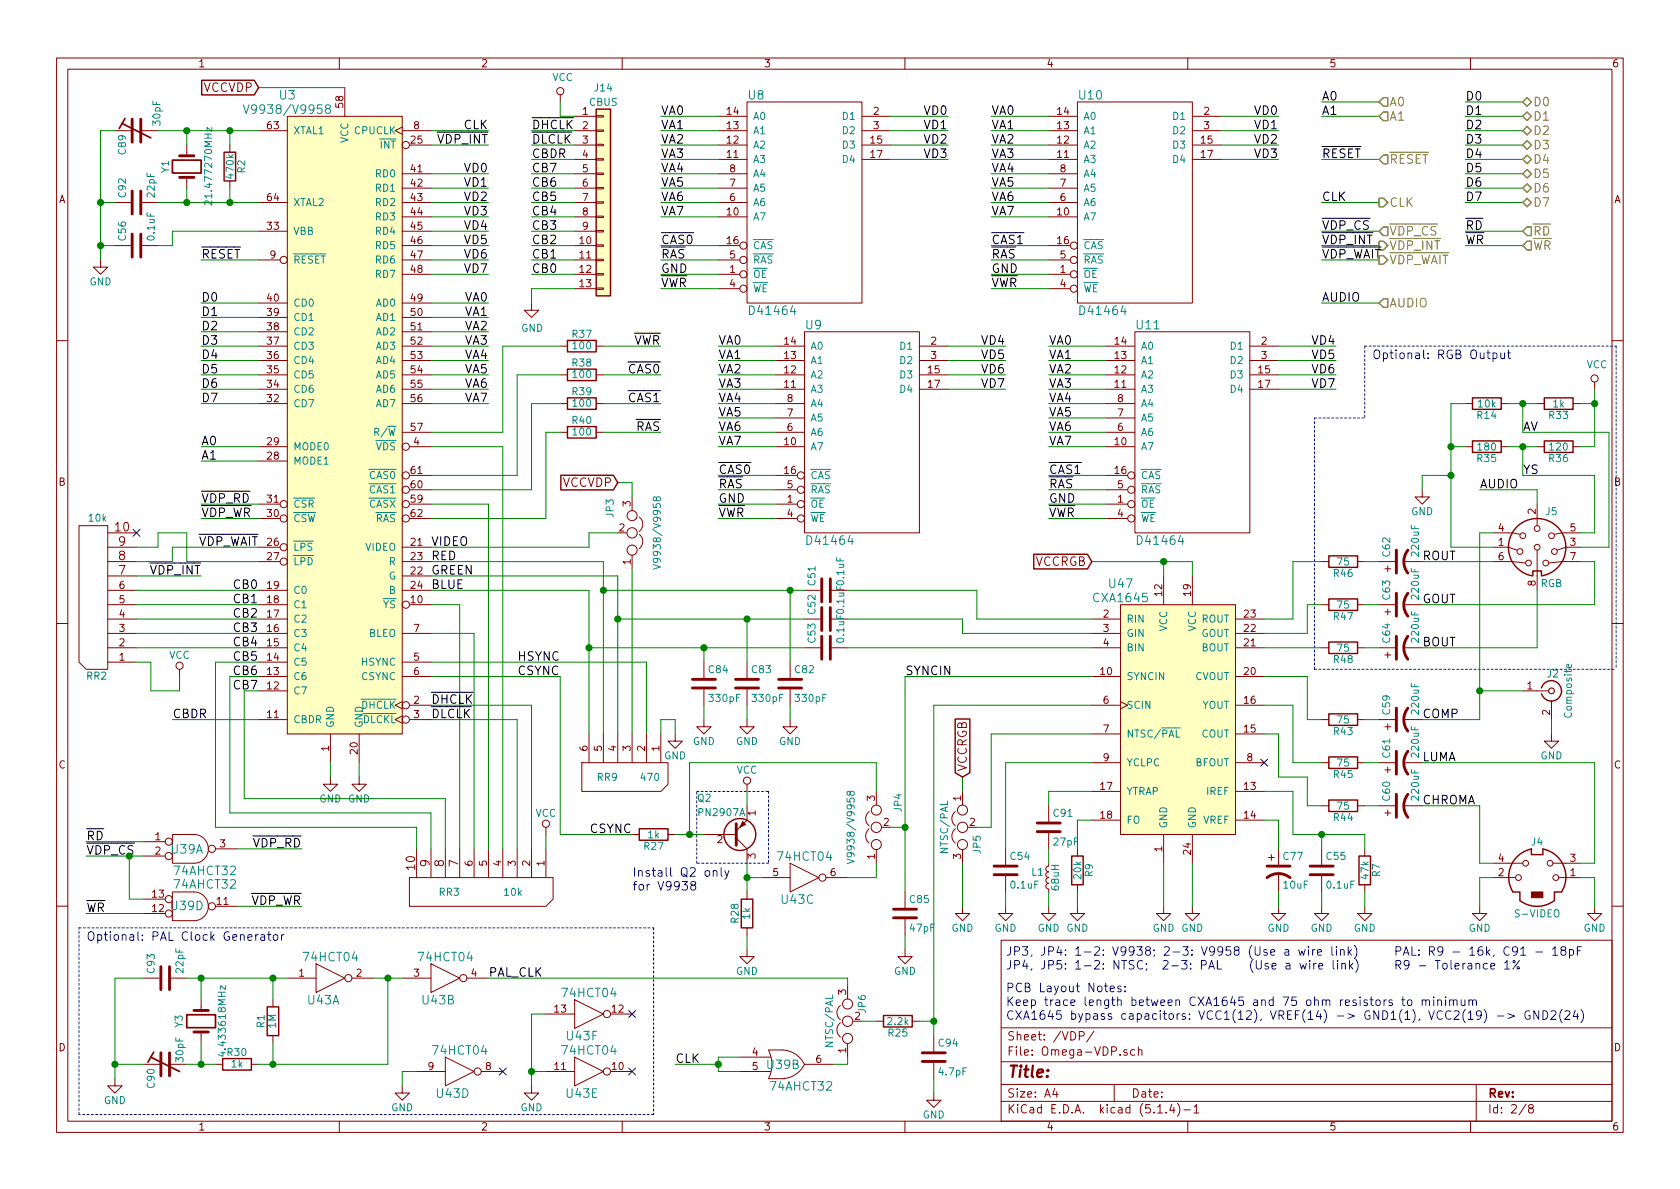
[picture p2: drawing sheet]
<svg xmlns="http://www.w3.org/2000/svg" width="297mm" height="210mm" viewBox="0 0 297 210" stroke-linecap="round" stroke-linejoin="round" font-family="sans-serif">
<defs><g id="words">
<text font-size="2.8" fill="#840000" x="178" y="190.5">Title:</text>
<g font-size="2.1" fill="#840000">
<text x="36" y="16.3">VCCVDP</text>
<text x="99.5" y="86.1">VCCVDP</text>
<text x="20.4" y="94">10</text>
<text x="21" y="101.6">7</text>
<text x="21" y="99.1">8</text>
<text x="21" y="96.5">9</text>
<text x="182.9" y="100.1">VCCRGB</text>
<text x="170.9" y="136.5" transform="rotate(-90 170.9 136.5)">VCCRGB</text>
<text x="73.4" y="153.8" transform="rotate(-90 73.4 153.8)">10</text>
<text x="75.9" y="153.2" transform="rotate(-90 75.9 153.2)">9</text>
<text x="78.5" y="153.2" transform="rotate(-90 78.5 153.2)">8</text>
<text x="81" y="153.2" transform="rotate(-90 81 153.2)">7</text>
<text x="178" y="184">Sheet: /VDP/</text>
<text x="178" y="186.7">File: Omega-VDP.sch</text>
<text x="178" y="196.9">KiCad E.D.A. kicad (5.1.4)-1</text>
<text x="178" y="194.1">Size: A4</text>
<text x="200" y="194.1">Date:</text>
<text x="263" y="194.1">Rev:</text>
<text x="263" y="196.9">Id: 2/8</text>
</g>
<g font-size="2.1" fill="#008484">
<text x="49.5" y="17.6">U3</text>
<text x="132.3" y="17.6">U8</text>
<text x="190.9" y="17.6">U10</text>
<text x="44.4" y="20.1">V9938/V9958</text>
<text x="132.8" y="55.7">D41464</text>
<text x="142.5" y="58.2">U9</text>
<text x="191.3" y="55.7">D41464</text>
<text x="201" y="58.2">U11</text>
<text x="143" y="96.3">D41464</text>
<text x="201.4" y="96.3">D41464</text>
<text x="193.5" y="106.5">CXA1645</text>
<text x="196.2" y="104">U47</text>
<text x="30.3" y="150.9">U39A</text>
<text x="30.9" y="154.8">74AHCT32</text>
<text x="137.7" y="152.2">74HCT04</text>
<text x="30.3" y="161">U39D</text>
<text x="30.9" y="157.1">74AHCT32</text>
<text x="138.3" y="159.8">U43C</text>
<text x="53.9" y="170">74HCT04</text>
<text x="74.2" y="170">74HCT04</text>
<text x="54.4" y="177.6">U43A</text>
<text x="74.8" y="177.6">U43B</text>
<text x="99.6" y="176.3">74HCT04</text>
<text x="100.3" y="184">U43F</text>
<text x="76.7" y="186.5">74HCT04</text>
<text x="99.6" y="186.5">74HCT04</text>
<text x="135.7" y="189">U39B</text>
<text x="77.3" y="194.1">U43D</text>
<text x="100.2" y="194.1">U43E</text>
<text x="136.3" y="192.9">74AHCT32</text>
</g>
<g font-size="2.1">
<text x="233.7" y="17.8">A0</text>
<text x="259.1" y="17.8">D0</text>
<text x="82" y="22.9">CLK</text>
<text x="94" y="22.9">DHCLK</text>
<text x="116.8" y="22.9">VA1</text>
<text x="116.8" y="20.3">VA0</text>
<text x="163.5" y="22.9">VD1</text>
<text x="163.5" y="20.3">VD0</text>
<text x="175.3" y="22.9">VA1</text>
<text x="175.3" y="20.3">VA0</text>
<text x="221.9" y="20.3">VD0</text>
<text x="221.9" y="22.9">VD1</text>
<text x="233.7" y="20.3">A1</text>
<text x="259.1" y="22.9">D2</text>
<text x="259.1" y="20.3">D1</text>
<text x="77.4" y="25.4">VDP_INT</text>
<text x="94" y="25.4">DLCLK</text>
<text x="94" y="27.9">CBDR</text>
<text x="116.8" y="27.9">VA3</text>
<text x="116.8" y="25.4">VA2</text>
<text x="163.5" y="27.9">VD3</text>
<text x="163.5" y="25.4">VD2</text>
<text x="175.3" y="25.4">VA2</text>
<text x="175.3" y="27.9">VA3</text>
<text x="221.9" y="25.4">VD2</text>
<text x="221.9" y="27.9">VD3</text>
<text x="233.7" y="27.9">RESET</text>
<text x="259.1" y="25.4">D3</text>
<text x="259.1" y="27.9">D4</text>
<text x="82.2" y="35.6">VD2</text>
<text x="82.2" y="33">VD1</text>
<text x="82.2" y="30.5">VD0</text>
<text x="94" y="35.6">CB5</text>
<text x="94" y="33">CB6</text>
<text x="94" y="30.5">CB7</text>
<text x="116.8" y="35.6">VA6</text>
<text x="116.8" y="33">VA5</text>
<text x="116.8" y="30.5">VA4</text>
<text x="175.3" y="35.6">VA6</text>
<text x="175.3" y="33">VA5</text>
<text x="175.3" y="30.5">VA4</text>
<text x="233.7" y="35.6">CLK</text>
<text x="259.1" y="30.5">D5</text>
<text x="259.1" y="33">D6</text>
<text x="259.1" y="35.6">D7</text>
<text x="82.2" y="40.6">VD4</text>
<text x="82.2" y="38.1">VD3</text>
<text x="94" y="40.6">CB3</text>
<text x="94" y="38.1">CB4</text>
<text x="116.8" y="38.1">VA7</text>
<text x="175.3" y="38.1">VA7</text>
<text x="233.7" y="40.6">VDP_CS</text>
<text x="259.1" y="40.6">RD</text>
<text x="35.6" y="45.7">RESET</text>
<text x="82.2" y="45.7">VD6</text>
<text x="82.2" y="43.2">VD5</text>
<text x="94" y="45.7">CB1</text>
<text x="94" y="43.2">CB2</text>
<text x="116.8" y="45.7">RAS</text>
<text x="116.8" y="43.2">CAS0</text>
<text x="175.3" y="45.7">RAS</text>
<text x="175.3" y="43.2">CAS1</text>
<text x="233.7" y="45.7">VDP_WAIT</text>
<text x="233.7" y="43.2">VDP_INT</text>
<text x="259.1" y="43.2">WR</text>
<text x="35.6" y="53.3">D0</text>
<text x="82.2" y="53.3">VA0</text>
<text x="82.2" y="48.3">VD7</text>
<text x="94" y="48.3">CB0</text>
<text x="116.8" y="50.8">VWR</text>
<text x="116.8" y="48.3">GND</text>
<text x="175.3" y="50.8">VWR</text>
<text x="175.3" y="48.3">GND</text>
<text x="233.7" y="53.3">AUDIO</text>
<text x="35.6" y="58.4">D2</text>
<text x="35.6" y="55.9">D1</text>
<text x="82.2" y="55.9">VA1</text>
<text x="82.2" y="58.4">VA2</text>
<text x="35.6" y="63.5">D4</text>
<text x="35.6" y="61">D3</text>
<text x="82.2" y="63.5">VA4</text>
<text x="82.2" y="61">VA3</text>
<text x="111.9" y="61">VWR</text>
<text x="127" y="63.5">VA1</text>
<text x="127" y="61">VA0</text>
<text x="173.7" y="63.5">VD5</text>
<text x="173.7" y="61">VD4</text>
<text x="185.4" y="63.5">VA1</text>
<text x="185.4" y="61">VA0</text>
<text x="232.1" y="61">VD4</text>
<text x="232.1" y="63.5">VD5</text>
<text x="35.6" y="71.1">D7</text>
<text x="35.6" y="68.6">D6</text>
<text x="35.6" y="66">D5</text>
<text x="82.2" y="71.1">VA7</text>
<text x="82.2" y="68.6">VA6</text>
<text x="82.2" y="66">VA5</text>
<text x="111.2" y="71.1">CAS1</text>
<text x="111.2" y="66">CAS0</text>
<text x="127" y="71.1">VA4</text>
<text x="127" y="68.6">VA3</text>
<text x="127" y="66">VA2</text>
<text x="173.7" y="68.6">VD7</text>
<text x="173.7" y="66">VD6</text>
<text x="185.4" y="66">VA2</text>
<text x="185.4" y="71.1">VA4</text>
<text x="185.4" y="68.6">VA3</text>
<text x="232.1" y="66">VD6</text>
<text x="232.1" y="68.6">VD7</text>
<text x="112.4" y="76.2">RAS</text>
<text x="127" y="76.2">VA6</text>
<text x="127" y="73.7">VA5</text>
<text x="185.4" y="76.2">VA6</text>
<text x="185.4" y="73.7">VA5</text>
<text x="269.2" y="76.2">AV</text>
<text x="35.6" y="81.3">A1</text>
<text x="35.6" y="78.7">A0</text>
<text x="127" y="83.8">CAS0</text>
<text x="127" y="78.7">VA7</text>
<text x="185.4" y="83.8">CAS1</text>
<text x="185.4" y="78.7">VA7</text>
<text x="269.2" y="83.8">YS</text>
<text x="35.6" y="88.9">VDP_RD</text>
<text x="127" y="88.9">GND</text>
<text x="127" y="86.4">RAS</text>
<text x="185.4" y="88.9">GND</text>
<text x="185.4" y="86.4">RAS</text>
<text x="261.6" y="86.4">AUDIO</text>
<text x="35.6" y="91.4">VDP_WR</text>
<text x="127" y="91.4">VWR</text>
<text x="185.4" y="91.4">VWR</text>
<text x="26.6" y="101.6">VDP_INT</text>
<text x="34.7" y="96.5">VDP_WAIT</text>
<text x="76.2" y="96.5">VIDEO</text>
<text x="76.2" y="99.1">RED</text>
<text x="76.2" y="101.6">GREEN</text>
<text x="251.5" y="99.1">ROUT</text>
<text x="41.5" y="104.1">CB0</text>
<text x="41.5" y="106.7">CB1</text>
<text x="76.2" y="104.1">BLUE</text>
<text x="251.5" y="106.7">GOUT</text>
<text x="41.5" y="111.8">CB3</text>
<text x="41.5" y="109.2">CB2</text>
<text x="41.5" y="119.4">CB6</text>
<text x="41.5" y="116.8">CB5</text>
<text x="41.5" y="114.3">CB4</text>
<text x="91.4" y="116.8">HSYNC</text>
<text x="91.4" y="119.4">CSYNC</text>
<text x="160" y="119.4">SYNCIN</text>
<text x="251.5" y="114.3">BOUT</text>
<text x="41.5" y="121.9">CB7</text>
<text x="76.2" y="124.5">DHCLK</text>
<text x="30.5" y="127">CBDR</text>
<text x="76.2" y="127">DLCLK</text>
<text x="251.5" y="127">COMP</text>
<text x="251.5" y="134.6">LUMA</text>
<text x="251.5" y="142.2">CHROMA</text>
<text x="15.2" y="148.6">RD</text>
<text x="44.7" y="149.9">VDP_RD</text>
<text x="104.3" y="147.3">CSYNC</text>
<text x="15.2" y="161.3">WR</text>
<text x="44.3" y="160">VDP_WR</text>
<text x="86.4" y="172.7">PAL_CLK</text>
<text x="119.4" y="188">CLK</text>
</g>
<g font-size="2.1" fill="#848400">
<text x="245.6" y="18.8">A0</text>
<text x="245.6" y="21.3">A1</text>
<text x="271" y="23.9">D2</text>
<text x="271" y="21.3">D1</text>
<text x="271" y="18.8">D0</text>
<text x="245.6" y="29">RESET</text>
<text x="271" y="29">D4</text>
<text x="271" y="26.4">D3</text>
<text x="271" y="31.5">D5</text>
<text x="271" y="34">D6</text>
<text x="245.6" y="41.7">VDP_CS</text>
<text x="245.6" y="36.6">CLK</text>
<text x="271" y="41.7">RD</text>
<text x="271" y="36.6">D7</text>
<text x="245.6" y="46.7">VDP_WAIT</text>
<text x="245.6" y="44.2">VDP_INT</text>
<text x="271" y="44.2">WR</text>
<text x="245.6" y="54.4">AUDIO</text>
</g>
<g font-size="2.1" fill="#0000c2">
<text x="242.6" y="63.5">Optional: RGB Output</text>
<text x="111.8" y="155">Install Q2 only</text>
<text x="111.8" y="157.5">for V9938</text>
<text x="15.2" y="166.4">Optional: PAL Clock Generator</text>
<text x="177.8" y="169">JP3, JP4: 1-2: V9938; 2-3: V9958 (Use a wire link)</text>
<text x="177.8" y="171.4">JP4, JP5: 1-2: NTSC; 2-3: PAL</text>
<text x="209.9" y="171.4">(Use a wire link)</text>
<text x="246.4" y="169">PAL: R9 - 16k, C91 - 18pF</text>
<text x="246.4" y="171.4">R9 - Tolerance 1%</text>
<text x="177.8" y="175.5">PCB Layout Notes:</text>
<text x="177.8" y="177.9">Keep trace length between CXA1645 and 75 ohm resistors to minimum</text>
<text x="177.8" y="180.3">CXA1645 bypass capacitors: VCC1(12), VREF(14) -&gt; GND1(1), VCC2(19) -&gt; GND2(24)</text>
</g>
<text font-size="2.1" fill="#008400" x="15.2" y="151.1">VDP_CS</text>
<g font-size="1.8" fill="#840000">
<text x="35" y="11.9">1</text>
<text x="85" y="11.9">2</text>
<text x="135" y="11.9">3</text>
<text x="185" y="11.9">4</text>
<text x="235" y="11.9">5</text>
<text x="285" y="11.9">6</text>
<text x="47.3" y="22.9">63</text>
<text x="60.7" y="19" transform="rotate(-90 60.7 19)">58</text>
<text x="73.2" y="22.9">8</text>
<text x="103" y="20.3">1</text>
<text x="103" y="22.9">2</text>
<text x="128.6" y="22.9">13</text>
<text x="128.6" y="20.3">14</text>
<text x="154.5" y="20.3">2</text>
<text x="154.5" y="22.9">3</text>
<text x="187" y="22.9">13</text>
<text x="187" y="20.3">14</text>
<text x="212.9" y="20.3">2</text>
<text x="212.9" y="22.9">3</text>
<text x="72.7" y="25.4">25</text>
<text x="103" y="25.4">3</text>
<text x="103" y="27.9">4</text>
<text x="128.6" y="27.9">11</text>
<text x="128.6" y="25.4">12</text>
<text x="154" y="25.4">15</text>
<text x="154" y="27.9">17</text>
<text x="187" y="27.9">11</text>
<text x="187" y="25.4">12</text>
<text x="212.4" y="25.4">15</text>
<text x="212.4" y="27.9">17</text>
<text x="10.4" y="35.9">A</text>
<text x="47.3" y="35.6">64</text>
<text x="72.7" y="30.5">41</text>
<text x="72.7" y="33">42</text>
<text x="72.7" y="35.6">43</text>
<text x="103" y="30.5">5</text>
<text x="103" y="33">6</text>
<text x="103" y="35.6">7</text>
<text x="129.1" y="35.6">6</text>
<text x="129.1" y="33">7</text>
<text x="129.1" y="30.5">8</text>
<text x="187.5" y="35.6">6</text>
<text x="187.5" y="33">7</text>
<text x="187.5" y="30.5">8</text>
<text x="285.4" y="35.9">A</text>
<text x="47.3" y="40.6">33</text>
<text x="72.7" y="38.1">44</text>
<text x="72.7" y="40.6">45</text>
<text x="103" y="38.1">8</text>
<text x="103" y="40.6">9</text>
<text x="128.6" y="38.1">10</text>
<text x="187" y="38.1">10</text>
<text x="47.8" y="45.7">9</text>
<text x="72.7" y="43.2">46</text>
<text x="72.7" y="45.7">47</text>
<text x="102.5" y="43.2">10</text>
<text x="102.5" y="45.7">11</text>
<text x="128.6" y="43.2">16</text>
<text x="129.1" y="45.7">5</text>
<text x="187" y="43.2">16</text>
<text x="187.5" y="45.7">5</text>
<text x="47.3" y="53.3">40</text>
<text x="72.7" y="48.3">48</text>
<text x="72.7" y="53.3">49</text>
<text x="102.5" y="48.3">12</text>
<text x="102.5" y="50.8">13</text>
<text x="129.1" y="48.3">1</text>
<text x="129.1" y="50.8">4</text>
<text x="187.5" y="48.3">1</text>
<text x="187.5" y="50.8">4</text>
<text x="47.3" y="58.4">38</text>
<text x="47.3" y="55.9">39</text>
<text x="72.7" y="55.9">50</text>
<text x="72.7" y="58.4">51</text>
<text x="47.3" y="63.5">36</text>
<text x="47.3" y="61">37</text>
<text x="72.7" y="61">52</text>
<text x="72.7" y="63.5">53</text>
<text x="138.7" y="63.5">13</text>
<text x="138.7" y="61">14</text>
<text x="164.6" y="61">2</text>
<text x="164.6" y="63.5">3</text>
<text x="197.2" y="63.5">13</text>
<text x="197.2" y="61">14</text>
<text x="223" y="61">2</text>
<text x="223" y="63.5">3</text>
<text x="47.3" y="71.1">32</text>
<text x="47.3" y="68.6">34</text>
<text x="47.3" y="66">35</text>
<text x="72.7" y="66">54</text>
<text x="72.7" y="68.6">55</text>
<text x="72.7" y="71.1">56</text>
<text x="138.7" y="68.6">11</text>
<text x="138.7" y="66">12</text>
<text x="139.2" y="71.1">8</text>
<text x="164.1" y="66">15</text>
<text x="164.1" y="68.6">17</text>
<text x="197.2" y="68.6">11</text>
<text x="197.2" y="66">12</text>
<text x="197.6" y="71.1">8</text>
<text x="222.6" y="66">15</text>
<text x="222.6" y="68.6">17</text>
<text x="72.7" y="76.2">57</text>
<text x="139.2" y="76.2">6</text>
<text x="139.2" y="73.7">7</text>
<text x="197.6" y="76.2">6</text>
<text x="197.6" y="73.7">7</text>
<text x="47.3" y="81.3">28</text>
<text x="47.3" y="78.7">29</text>
<text x="72.7" y="83.8">61</text>
<text x="73.2" y="78.7">4</text>
<text x="138.7" y="78.7">10</text>
<text x="138.7" y="83.8">16</text>
<text x="197.2" y="78.7">10</text>
<text x="197.2" y="83.8">16</text>
<text x="10.4" y="85.9">B</text>
<text x="47.3" y="88.9">31</text>
<text x="72.7" y="88.9">59</text>
<text x="72.7" y="86.4">60</text>
<text x="111.5" y="89.6" transform="rotate(-90 111.5 89.6)">3</text>
<text x="139.2" y="88.9">1</text>
<text x="139.2" y="86.4">5</text>
<text x="197.6" y="88.9">1</text>
<text x="197.6" y="86.4">5</text>
<text x="285.4" y="85.9">B</text>
<text x="47.3" y="91.4">30</text>
<text x="72.7" y="91.4">62</text>
<text x="109.5" y="94">2</text>
<text x="139.2" y="91.4">4</text>
<text x="197.6" y="91.4">4</text>
<text x="264.9" y="94">4</text>
<text x="271.5" y="90.9" transform="rotate(-90 271.5 90.9)">2</text>
<text x="277.6" y="94">5</text>
<text x="47.3" y="96.5">26</text>
<text x="47.3" y="99.1">27</text>
<text x="72.7" y="96.5">21</text>
<text x="72.7" y="101.6">22</text>
<text x="72.7" y="99.1">23</text>
<text x="111.5" y="99.8" transform="rotate(-90 111.5 99.8)">1</text>
<text x="264.9" y="96.5">1</text>
<text x="264.9" y="99.1">6</text>
<text x="277.6" y="96.5">3</text>
<text x="277.6" y="99.1">7</text>
<text x="21.1" y="106.7">5</text>
<text x="21.1" y="104.1">6</text>
<text x="47.3" y="106.7">18</text>
<text x="47.3" y="104.1">19</text>
<text x="72.7" y="106.7">10</text>
<text x="72.7" y="104.1">24</text>
<text x="205.5" y="105.4" transform="rotate(-90 205.5 105.4)">12</text>
<text x="210.6" y="105.4" transform="rotate(-90 210.6 105.4)">19</text>
<text x="271.5" y="103.6" transform="rotate(-90 271.5 103.6)">8</text>
<text x="21.1" y="111.8">3</text>
<text x="21.1" y="109.2">4</text>
<text x="47.3" y="111.8">16</text>
<text x="47.3" y="109.2">17</text>
<text x="73.2" y="111.8">7</text>
<text x="195.1" y="109.2">2</text>
<text x="195.1" y="111.8">3</text>
<text x="220" y="111.8">22</text>
<text x="220" y="109.2">23</text>
<text x="21.1" y="116.8">1</text>
<text x="21.1" y="114.3">2</text>
<text x="47.3" y="119.4">13</text>
<text x="47.3" y="116.8">14</text>
<text x="47.3" y="114.3">15</text>
<text x="73.2" y="116.8">5</text>
<text x="73.2" y="119.4">6</text>
<text x="194.6" y="119.4">10</text>
<text x="195.1" y="114.3">4</text>
<text x="220" y="119.4">20</text>
<text x="220" y="114.3">21</text>
<text x="47.3" y="121.9">12</text>
<text x="73.2" y="124.5">2</text>
<text x="195.1" y="124.5">6</text>
<text x="220" y="124.5">16</text>
<text x="270" y="121.9">1</text>
<text x="47.3" y="127">11</text>
<text x="73.2" y="127">3</text>
<text x="195.1" y="129.5">7</text>
<text x="220" y="129.5">15</text>
<text x="274.1" y="126.5" transform="rotate(-90 274.1 126.5)">2</text>
<text x="10.4" y="135.9">C</text>
<text x="58.2" y="132.8" transform="rotate(-90 58.2 132.8)">1</text>
<text x="63.2" y="133.3" transform="rotate(-90 63.2 133.3)">20</text>
<text x="103.9" y="132.8" transform="rotate(-90 103.9 132.8)">6</text>
<text x="106.4" y="132.8" transform="rotate(-90 106.4 132.8)">5</text>
<text x="109" y="132.8" transform="rotate(-90 109 132.8)">4</text>
<text x="111.5" y="132.8" transform="rotate(-90 111.5 132.8)">3</text>
<text x="114" y="132.8" transform="rotate(-90 114 132.8)">2</text>
<text x="116.6" y="132.8" transform="rotate(-90 116.6 132.8)">1</text>
<text x="195.1" y="134.6">9</text>
<text x="220.5" y="134.6">8</text>
<text x="285.4" y="135.9">C</text>
<text x="154.7" y="141.6" transform="rotate(-90 154.7 141.6)">3</text>
<text x="169.9" y="141.6" transform="rotate(-90 169.9 141.6)">1</text>
<text x="194.6" y="139.7">17</text>
<text x="220" y="139.7">13</text>
<text x="27.5" y="148.6">1</text>
<text x="38.9" y="149.9">3</text>
<text x="126.8" y="149.1">2</text>
<text x="133.6" y="144.2" transform="rotate(-90 133.6 144.2)">1</text>
<text x="156.2" y="146">2</text>
<text x="171.5" y="146">2</text>
<text x="194.6" y="144.8">18</text>
<text x="220" y="144.8">14</text>
<text x="27.5" y="151.1">2</text>
<text x="83.6" y="153.1" transform="rotate(-90 83.6 153.1)">6</text>
<text x="86.1" y="153.1" transform="rotate(-90 86.1 153.1)">5</text>
<text x="88.6" y="153.1" transform="rotate(-90 88.6 153.1)">4</text>
<text x="91.2" y="153.1" transform="rotate(-90 91.2 153.1)">3</text>
<text x="93.7" y="153.1" transform="rotate(-90 93.7 153.1)">2</text>
<text x="96.3" y="153.1" transform="rotate(-90 96.3 153.1)">1</text>
<text x="133.6" y="151.9" transform="rotate(-90 133.6 151.9)">3</text>
<text x="136.7" y="154.9">5</text>
<text x="146.8" y="154.9">6</text>
<text x="154.7" y="151.9" transform="rotate(-90 154.7 151.9)">1</text>
<text x="169.9" y="151.9" transform="rotate(-90 169.9 151.9)">3</text>
<text x="205.5" y="150.6" transform="rotate(-90 205.5 150.6)">1</text>
<text x="210.6" y="151.1" transform="rotate(-90 210.6 151.1)">24</text>
<text x="264.9" y="154.9">2</text>
<text x="264.9" y="152.4">4</text>
<text x="277.6" y="154.9">1</text>
<text x="277.6" y="152.4">3</text>
<text x="27" y="161.3">12</text>
<text x="27" y="158.7">13</text>
<text x="38.4" y="160">11</text>
<text x="52.9" y="172.7">1</text>
<text x="63" y="172.7">2</text>
<text x="73.2" y="172.7">3</text>
<text x="83.3" y="172.7">4</text>
<text x="98.1" y="179.1">13</text>
<text x="108.3" y="179.1">12</text>
<text x="149.6" y="175.9" transform="rotate(-90 149.6 175.9)">3</text>
<text x="10.4" y="185.9">D</text>
<text x="151.2" y="180.3">2</text>
<text x="285.4" y="185.9">D</text>
<text x="75.7" y="189.2">9</text>
<text x="85.9" y="189.2">8</text>
<text x="98.1" y="189.2">11</text>
<text x="108.3" y="189.2">10</text>
<text x="133" y="186.7">4</text>
<text x="133" y="189.2">5</text>
<text x="144.3" y="188">6</text>
<text x="149.6" y="186.2" transform="rotate(-90 149.6 186.2)">1</text>
<text x="35" y="199.9">1</text>
<text x="85" y="199.9">2</text>
<text x="135" y="199.9">3</text>
<text x="185" y="199.9">4</text>
<text x="235" y="199.9">5</text>
<text x="285" y="199.9">6</text>
</g>
<g font-size="1.8" fill="#008484">
<text x="97.6" y="14.3">VCC</text>
<text x="105.2" y="16.2">J14</text>
<text x="28.4" y="22.1" transform="rotate(-90 28.4 22.1)">30pF</text>
<text x="51.8" y="23.7">XTAL1</text>
<text x="62.7" y="23.7">CPUCLK</text>
<text x="104.2" y="18.7">CBUS</text>
<text x="133.1" y="23.7">A1</text>
<text x="133.1" y="21.2">A0</text>
<text x="149.1" y="21.2">D1</text>
<text x="149.1" y="23.7">D2</text>
<text x="191.5" y="23.7">A1</text>
<text x="191.5" y="21.2">A0</text>
<text x="207.5" y="21.2">D1</text>
<text x="207.5" y="23.7">D2</text>
<text x="22.3" y="27.2" transform="rotate(-90 22.3 27.2)">C89</text>
<text x="61.6" y="25.3" transform="rotate(-90 61.6 25.3)">VCC</text>
<text x="67.3" y="26.3">INT</text>
<text x="133.1" y="28.8">A3</text>
<text x="133.1" y="26.3">A2</text>
<text x="149.1" y="26.3">D3</text>
<text x="149.1" y="28.8">D4</text>
<text x="191.5" y="28.8">A3</text>
<text x="191.5" y="26.3">A2</text>
<text x="207.5" y="26.3">D3</text>
<text x="207.5" y="28.8">D4</text>
<text x="22.3" y="34.9" transform="rotate(-90 22.3 34.9)">C92</text>
<text x="27.4" y="34.8" transform="rotate(-90 27.4 34.8)">22pF</text>
<text x="29.9" y="30.5" transform="rotate(-90 29.9 30.5)">Y1</text>
<text x="37.5" y="35.4" transform="rotate(-90 37.5 35.4)">21.477270MHz</text>
<text x="41.3" y="31.4" transform="rotate(-90 41.3 31.4)">470k</text>
<text x="43.4" y="30.6" transform="rotate(-90 43.4 30.6)">R2</text>
<text x="66.6" y="31.4">RD0</text>
<text x="66.6" y="33.9">RD1</text>
<text x="133.1" y="33.9">A5</text>
<text x="133.1" y="31.4">A4</text>
<text x="191.5" y="33.9">A5</text>
<text x="191.5" y="31.4">A4</text>
<text x="51.8" y="41.5">VBB</text>
<text x="51.8" y="36.4">XTAL2</text>
<text x="66.6" y="36.4">RD2</text>
<text x="66.6" y="39">RD3</text>
<text x="66.6" y="41.5">RD4</text>
<text x="133.1" y="39">A7</text>
<text x="133.1" y="36.4">A6</text>
<text x="191.5" y="39">A7</text>
<text x="191.5" y="36.4">A6</text>
<text x="22.3" y="42.5" transform="rotate(-90 22.3 42.5)">C56</text>
<text x="27.4" y="42.4" transform="rotate(-90 27.4 42.4)">0.1uF</text>
<text x="51.8" y="46.6">RESET</text>
<text x="66.6" y="44.1">RD5</text>
<text x="66.6" y="46.6">RD6</text>
<text x="133.1" y="44.1">CAS</text>
<text x="133.1" y="46.6">RAS</text>
<text x="191.5" y="44.1">CAS</text>
<text x="191.5" y="46.6">RAS</text>
<text x="15.8" y="50.5">GND</text>
<text x="66.6" y="49.1">RD7</text>
<text x="133.1" y="49.1">OE</text>
<text x="133.1" y="51.7">WE</text>
<text x="191.5" y="49.1">OE</text>
<text x="191.5" y="51.7">WE</text>
<text x="51.8" y="59.3">CD2</text>
<text x="51.8" y="56.8">CD1</text>
<text x="51.8" y="54.2">CD0</text>
<text x="66.6" y="54.2">AD0</text>
<text x="66.6" y="56.8">AD1</text>
<text x="66.6" y="59.3">AD2</text>
<text x="92.2" y="58.7">GND</text>
<text x="101.2" y="59.7">R37</text>
<text x="51.8" y="64.4">CD4</text>
<text x="51.8" y="61.8">CD3</text>
<text x="66.6" y="61.8">AD3</text>
<text x="66.6" y="64.4">AD4</text>
<text x="101.2" y="64.8">R38</text>
<text x="101.4" y="61.8">100</text>
<text x="143.3" y="64.4">A1</text>
<text x="143.3" y="61.8">A0</text>
<text x="159.3" y="61.8">D1</text>
<text x="159.3" y="64.4">D2</text>
<text x="201.7" y="64.4">A1</text>
<text x="201.7" y="61.8">A0</text>
<text x="217.7" y="61.8">D1</text>
<text x="217.7" y="64.4">D2</text>
<text x="280.5" y="65.1">VCC</text>
<text x="51.8" y="69.5">CD6</text>
<text x="51.8" y="66.9">CD5</text>
<text x="66.6" y="66.9">AD5</text>
<text x="66.6" y="69.5">AD6</text>
<text x="101.2" y="69.9">R39</text>
<text x="101.4" y="66.8">100</text>
<text x="101.4" y="71.9">100</text>
<text x="143.3" y="69.5">A3</text>
<text x="143.3" y="66.9">A2</text>
<text x="159.3" y="66.9">D3</text>
<text x="159.3" y="69.5">D4</text>
<text x="201.7" y="69.5">A3</text>
<text x="201.7" y="66.9">A2</text>
<text x="217.7" y="66.9">D3</text>
<text x="217.7" y="69.5">D4</text>
<text x="51.8" y="72">CD7</text>
<text x="66.6" y="72">AD7</text>
<text x="66.7" y="77.1">R/W</text>
<text x="101.2" y="75">R40</text>
<text x="101.4" y="77">100</text>
<text x="143.3" y="77.1">A6</text>
<text x="143.3" y="74.5">A5</text>
<text x="143.3" y="72">A4</text>
<text x="201.7" y="77.1">A6</text>
<text x="201.7" y="74.5">A5</text>
<text x="201.7" y="72">A4</text>
<text x="261.2" y="74.1">R14</text>
<text x="261.4" y="72.1">10k</text>
<text x="273.9" y="74.1">R33</text>
<text x="274.6" y="72.1">1k</text>
<text x="51.8" y="82.2">MODE1</text>
<text x="51.8" y="79.6">MODE0</text>
<text x="66.5" y="79.6">VDS</text>
<text x="143.3" y="79.6">A7</text>
<text x="201.7" y="79.6">A7</text>
<text x="261.2" y="81.7">R35</text>
<text x="261.4" y="79.7">180</text>
<text x="273.9" y="81.7">R36</text>
<text x="274.1" y="79.7">120</text>
<text x="51.8" y="89.8">CSR</text>
<text x="65.2" y="89.8">CASX</text>
<text x="65.4" y="87.2">CAS1</text>
<text x="65.4" y="84.7">CAS0</text>
<text x="143.3" y="89.8">OE</text>
<text x="143.3" y="84.7">CAS</text>
<text x="143.3" y="87.2">RAS</text>
<text x="201.7" y="89.8">OE</text>
<text x="201.7" y="84.7">CAS</text>
<text x="201.7" y="87.2">RAS</text>
<text x="15.8" y="92.2">10k</text>
<text x="51.8" y="92.3">CSW</text>
<text x="66.4" y="92.3">RAS</text>
<text x="108.5" y="91.5" transform="rotate(-90 108.5 91.5)">JP3</text>
<text x="143.3" y="92.3">WE</text>
<text x="201.7" y="92.3">WE</text>
<text x="249.5" y="91.1">GND</text>
<text x="273.4" y="91.1">J5</text>
<text x="51.8" y="97.4">LPS</text>
<text x="51.8" y="99.9">LPD</text>
<text x="64.6" y="97.4">VIDEO</text>
<text x="68.8" y="99.9">R</text>
<text x="116.8" y="99.6" transform="rotate(-90 116.8 99.6)">V9938/V9958</text>
<text x="236.5" y="100">75</text>
<text x="245.8" y="98.4" transform="rotate(-90 245.8 98.4)">C62</text>
<text x="250.9" y="98.2" transform="rotate(-90 250.9 98.2)">220uF</text>
<text x="51.8" y="107.6">C1</text>
<text x="51.8" y="105">C0</text>
<text x="67.7" y="107.6">YS</text>
<text x="68.7" y="102.5">G</text>
<text x="68.8" y="105">B</text>
<text x="144.2" y="103.4" transform="rotate(-90 144.2 103.4)">C51</text>
<text x="149.3" y="103.3" transform="rotate(-90 149.3 103.3)">0.1uF</text>
<text x="235.9" y="102">R46</text>
<text x="236.5" y="107.6">75</text>
<text x="245.8" y="106" transform="rotate(-90 245.8 106)">C63</text>
<text x="250.9" y="105.8" transform="rotate(-90 250.9 105.8)">220uF</text>
<text x="272.4" y="103.8">RGB</text>
<text x="51.8" y="112.6">C3</text>
<text x="51.8" y="110.1">C2</text>
<text x="65.2" y="112.6">BLEO</text>
<text x="144.2" y="113.6" transform="rotate(-90 144.2 113.6)">C53</text>
<text x="144.2" y="108.5" transform="rotate(-90 144.2 108.5)">C52</text>
<text x="149.3" y="113.5" transform="rotate(-90 149.3 113.5)">0.1uF</text>
<text x="149.3" y="108.4" transform="rotate(-90 149.3 108.4)">0.1uF</text>
<text x="199.1" y="110.1">RIN</text>
<text x="199.1" y="112.6">GIN</text>
<text x="206.4" y="111.7" transform="rotate(-90 206.4 111.7)">VCC</text>
<text x="211.5" y="111.7" transform="rotate(-90 211.5 111.7)">VCC</text>
<text x="212.3" y="112.6">GOUT</text>
<text x="212.4" y="110.1">ROUT</text>
<text x="235.9" y="109.6">R47</text>
<text x="245.8" y="113.6" transform="rotate(-90 245.8 113.6)">C64</text>
<text x="250.9" y="113.4" transform="rotate(-90 250.9 113.4)">220uF</text>
<text x="29.9" y="116.5">VCC</text>
<text x="51.8" y="117.7">C5</text>
<text x="51.8" y="115.2">C4</text>
<text x="63.9" y="117.7">HSYNC</text>
<text x="125.4" y="119">C84</text>
<text x="133" y="119">C83</text>
<text x="140.6" y="119">C82</text>
<text x="199.1" y="115.2">BIN</text>
<text x="212.4" y="115.2">BOUT</text>
<text x="235.9" y="117.3">R48</text>
<text x="236.5" y="115.2">75</text>
<text x="273.6" y="119.8">J2</text>
<text x="15.3" y="120.2">RR2</text>
<text x="51.8" y="122.8">C7</text>
<text x="51.8" y="120.3">C6</text>
<text x="63.9" y="125.3">DHCLK</text>
<text x="63.9" y="120.3">CSYNC</text>
<text x="125.6" y="124.1">330pF</text>
<text x="133.2" y="124.1">330pF</text>
<text x="140.8" y="124.1">330pF</text>
<text x="199.1" y="120.3">SYNCIN</text>
<text x="199.1" y="125.3">SCIN</text>
<text x="211.2" y="120.3">CVOUT</text>
<text x="212.5" y="125.3">YOUT</text>
<text x="51.8" y="127.9">CBDR</text>
<text x="59.1" y="128.8" transform="rotate(-90 59.1 128.8)">GND</text>
<text x="64.1" y="127.9">DLCKL</text>
<text x="64.1" y="128.8" transform="rotate(-90 64.1 128.8)">GND</text>
<text x="122.5" y="131.7">GND</text>
<text x="130.1" y="131.7">GND</text>
<text x="137.7" y="131.7">GND</text>
<text x="199.1" y="130.4">NTSC/PAL</text>
<text x="212.4" y="130.4">COUT</text>
<text x="235.9" y="130">R43</text>
<text x="236.5" y="127.9">75</text>
<text x="245.8" y="126.3" transform="rotate(-90 245.8 126.3)">C59</text>
<text x="250.9" y="126.1" transform="rotate(-90 250.9 126.1)">220uF</text>
<text x="277.9" y="126.7" transform="rotate(-90 277.9 126.7)">Composite</text>
<text x="117.4" y="134.3">GND</text>
<text x="130.2" y="136.8">VCC</text>
<text x="199.1" y="135.5">YCLPC</text>
<text x="211.3" y="135.5">BFOUT</text>
<text x="235.9" y="137.6">R45</text>
<text x="236.5" y="135.6">75</text>
<text x="245.8" y="133.9" transform="rotate(-90 245.8 133.9)">C61</text>
<text x="250.9" y="133.8" transform="rotate(-90 250.9 133.8)">220uF</text>
<text x="272.4" y="134.3">GND</text>
<text x="56.5" y="141.9">GND GND</text>
<text x="105.6" y="138.1">RR9</text>
<text x="113.4" y="138.1">470</text>
<text x="123.4" y="141.8">Q2</text>
<text x="159.4" y="143.5" transform="rotate(-90 159.4 143.5)">JP4</text>
<text x="199.1" y="140.6">YTRAP</text>
<text x="213.4" y="140.6">IREF</text>
<text x="236.5" y="143.2">75</text>
<text x="245.8" y="141.5" transform="rotate(-90 245.8 141.5)">C60</text>
<text x="250.9" y="141.4" transform="rotate(-90 250.9 141.4)">220uF</text>
<text x="94.7" y="144.4">VCC</text>
<text x="114.6" y="148.3">1k</text>
<text x="123.7" y="144.3">PN2907A</text>
<text x="186.3" y="144.4">C91</text>
<text x="186.4" y="149.5">27pF</text>
<text x="199.1" y="145.7">FO</text>
<text x="206.4" y="146.6" transform="rotate(-90 206.4 146.6)">GND</text>
<text x="211.5" y="146.6" transform="rotate(-90 211.5 146.6)">GND</text>
<text x="212.7" y="145.7">VREF</text>
<text x="235.9" y="145.2">R44</text>
<text x="270.8" y="149.5">J4</text>
<text x="113.9" y="150.3">R27</text>
<text x="151.1" y="151.6" transform="rotate(-90 151.1 151.6)">V9938/V9958</text>
<text x="167.6" y="150.7" transform="rotate(-90 167.6 150.7)">NTSC/PAL</text>
<text x="173.4" y="150.9" transform="rotate(-90 173.4 150.9)">JP5</text>
<text x="178.7" y="152.1">C54</text>
<text x="182.4" y="154.9">L1</text>
<text x="191.2" y="155.4" transform="rotate(-90 191.2 155.4)">20k</text>
<text x="193.2" y="155" transform="rotate(-90 193.2 155)">R9</text>
<text x="227" y="152.1">C77</text>
<text x="234.6" y="152.1">C55</text>
<text x="242" y="155.4" transform="rotate(-90 242 155.4)">47k</text>
<text x="244" y="155" transform="rotate(-90 244 155)">R7</text>
<text x="77.7" y="158.4">RR3</text>
<text x="89.2" y="158.4">10k</text>
<text x="160.9" y="159.7">C85</text>
<text x="178.8" y="157.1">0.1uF</text>
<text x="187.2" y="157.3" transform="rotate(-90 187.2 157.3)">68uH</text>
<text x="227" y="157.1">10uF</text>
<text x="234.7" y="157.1">0.1uF</text>
<text x="130.6" y="163.2" transform="rotate(-90 130.6 163.2)">R28</text>
<text x="132.6" y="162.5" transform="rotate(-90 132.6 162.5)">1k</text>
<text x="161" y="164.8">47pF</text>
<text x="168.2" y="164.8">GND</text>
<text x="175.8" y="164.8">GND</text>
<text x="183.5" y="164.8">GND GND</text>
<text x="203.8" y="164.8">GND GND</text>
<text x="224.1" y="164.8">GND</text>
<text x="231.7" y="164.8">GND</text>
<text x="239.3" y="164.8">GND</text>
<text x="259.7" y="164.8">GND</text>
<text x="268.1" y="162.2">S-VIDEO</text>
<text x="280" y="164.8">GND</text>
<text x="27.4" y="172" transform="rotate(-90 27.4 172)">C93</text>
<text x="32.4" y="172" transform="rotate(-90 32.4 172)">22pF</text>
<text x="130.1" y="172.4">GND</text>
<text x="158.1" y="172.4">GND</text>
<text x="153.1" y="179.1" transform="rotate(-90 153.1 179.1)">JP6</text>
<text x="32.3" y="181.7" transform="rotate(-90 32.3 181.7)">Y3</text>
<text x="46.8" y="181.7" transform="rotate(-90 46.8 181.7)">R1</text>
<text x="48.8" y="181.8" transform="rotate(-90 48.8 181.8)">1M</text>
<text x="147.3" y="185" transform="rotate(-90 147.3 185)">NTSC/PAL</text>
<text x="157" y="181.3">2.2k</text>
<text x="157.1" y="183.3">R25</text>
<text x="166" y="185.1">C94</text>
<text x="32.4" y="187.7" transform="rotate(-90 32.4 187.7)">30pF</text>
<text x="39.9" y="186.1" transform="rotate(-90 39.9 186.1)">4.433618MHz</text>
<text x="40.3" y="186.7">R30</text>
<text x="40.9" y="188.8">1k</text>
<text x="166.1" y="190.2">4.7pF</text>
<text x="18.4" y="195.2">GND</text>
<text x="27.4" y="192.3" transform="rotate(-90 27.4 192.3)">C90</text>
<text x="69.2" y="196.5">GND</text>
<text x="92" y="196.5">GND</text>
<text x="163.1" y="197.8">GND</text>
</g>
</g></defs>
<g fill="none" stroke="#840000" stroke-width=".18">
<path d="M10 10.3h277v189.9h-277zM12 12.2h273v186.1h-273zM60 10.3v1.9M61 15.5v5.1M99.1 16.8v1.2M110 10.3v1.9M132.1 18h20.3v35.6h-20.3zM160 10.3v1.9M190.5 18h20.3v35.6h-20.3zM210 10.3v1.9M260 10.3v1.9M20.3 23.1h3.1"/>
<path d="M20.3 35.8h2.8M24.9 23.1h3M25.1 35.8h2.8M33 25.6v2M33 31.4v1.9M40.6 25.6v1.3M40.6 32v1.3M45.7 23.1h5.1M45.7 35.8h5.1M50.8 20.6h20.3v109.2h-20.3zM71.1 22.5l-1.3 .6 1.3 .6M71.1 23.1h5.1"/>
<path d="M71.1 38.3h5.1M71.1 35.8h5.1M71.1 33.3h5.1M71.1 30.7h5.1M72.4 25.6h3.8M101.6 23.1h3.8M101.6 38.3h3.8M101.6 28.2h3.8M101.6 25.6h3.8M101.6 20.6h3.8M101.6 35.8h3.8M101.6 33.3h3.8"/>
<path d="M101.6 30.7h3.8M105.4 38.2h1.3v.3h-1.3zM105.4 33.1h1.3v.3h-1.3zM105.4 30.6h1.3v.3h-1.3zM105.4 28.1h1.3v.2h-1.3zM105.4 25.5h1.3v.3h-1.3zM105.4 35.7h1.3v.2h-1.3zM105.4 23h1.3v.2h-1.3zM105.4 20.4h1.3v.3h-1.3zM127 23.1h5.1M127 38.3h5.1M127 28.2h5.1"/>
<path d="M127 25.6h5.1M127 20.6h5.1M127 35.8h5.1M127 33.3h5.1M127 30.7h5.1M152.4 23.1h5.1M152.4 28.2h5.1M152.4 25.6h5.1M152.4 20.6h5.1M185.4 23.1h5.1M185.4 38.3h5.1M185.4 28.2h5.1"/>
<path d="M185.4 25.6h5.1M185.4 20.6h5.1M185.4 35.8h5.1M185.4 33.3h5.1M185.4 30.7h5.1M210.8 23.1h5.1M210.8 28.2h5.1M210.8 25.6h5.1M210.8 20.6h5.1M17.8 46v1.2h1.2l-1.2 1.3-1.3-1.3h1.3M20.3 43.4h2.8M25.1 43.4h2.8"/>
<path d="M45.7 46h3.8M45.7 40.9h5.1M45.7 58.7h5.1M45.7 56.1h5.1M45.7 53.6h5.1M71.1 43.4h5.1M71.1 48.5h5.1M71.1 46h5.1M71.1 40.9h5.1M71.1 58.7h5.1M71.1 56.1h5.1M71.1 53.6h5.1"/>
<path d="M94 53.6v1.3h1.2l-1.2 1.2-1.3-1.2h1.3M101.6 43.4h3.8M101.6 48.5h3.8M101.6 51h3.8M101.6 46h3.8M101.6 40.9h3.8M105.4 40.8h1.3v.2h-1.3zM105.4 43.3h1.3v.3h-1.3zM105.4 45.8h1.3v.3h-1.3zM105.4 48.4h1.3v.2h-1.3zM105.4 50.9h1.3v.3h-1.3zM127 43.4h3.8"/>
<path d="M127 48.5h3.8M127 51h3.8M127 46h3.8M142.2 58.7h20.4v35.5h-20.4zM185.4 43.4h3.8M185.4 48.5h3.8M185.4 51h3.8M185.4 46h3.8M200.7 58.7h20.3v35.5h-20.3zM10 60.2h2M45.7 79h5.1M45.7 71.4h5.1"/>
<path d="M45.7 61.2h5.1M45.7 66.3h5.1M45.7 68.8h5.1M45.7 63.7h5.1M71.1 71.4h5.1M71.1 61.2h5.1M71.1 76.4h5.1M71.1 66.3h5.1M71.1 68.8h5.1M71.1 63.7h5.1M72.4 79h3.8M99.1 71.4h1.2"/>
<path d="M99.1 61.2h1.2M99.1 76.4h1.2M99.1 66.3h1.2M105.4 71.4h1.3M105.4 61.2h1.3M105.4 76.4h1.3M105.4 66.3h1.3M137.2 79h5M137.2 71.4h5M137.2 61.2h5M137.2 76.4h5M137.2 66.3h5"/>
<path d="M137.2 68.8h5M137.2 63.7h5M137.2 73.9h5M162.6 61.2h5M162.6 66.3h5M162.6 68.8h5M162.6 63.7h5M195.6 79h5.1M195.6 71.4h5.1M195.6 61.2h5.1M195.6 76.4h5.1M195.6 66.3h5.1"/>
<path d="M195.6 68.8h5.1M195.6 63.7h5.1M195.6 73.9h5.1M221 61.2h5.1M221 66.3h5.1M221 68.8h5.1M221 63.7h5.1M259.1 79h1.2M259.1 71.4h1.2M265.4 79h1.3M265.4 71.4h1.3M271.8 79h1.2"/>
<path d="M271.8 71.4h1.2M278.1 79h1.3M278.1 71.4h1.3M281.9 67.6v1.2M285 60.2h2M14 93h5v25.4h-3.8l-1.2-1.3zM19 99.3h5.1M19 94.2h5.1M19 96.8h5.1M45.7 99.3h3.8M45.7 96.8h3.8M45.7 89.1h3.8"/>
<path d="M45.7 91.7h3.8M45.7 81.5h5.1M71.1 99.3h5.1M71.1 96.8h5.1M72.4 89.1h3.8M72.4 84.1h3.8M72.4 91.7h3.8M72.4 86.6h3.8M111.8 87.9v2.4M111.8 98.2v2.4M113 94.5a1.62 1.62 0 0 1 0 2.5M113 91.4a1.62 1.62 0 0 1 0 2.6"/>
<path d="M137.2 89.1h3.8M137.2 84.1h3.8M137.2 91.7h3.8M137.2 86.6h3.8M195.6 89.1h3.8M195.6 84.1h3.8M195.6 91.7h3.8M195.6 86.6h3.8M233.7 99.3h1.2M240 99.3h1.3M243.8 99.3h2.8M248.2 99.3h3.3"/>
<path d="M251.5 86.6v1.3h-1.3l1.3 1.2 1.2-1.2h-1.2M264.2 99.3h3.3l2.2 .3M264.2 94.2h3.3l1.2 .3M264.2 96.8h2.5l1.5 .5M271.8 89.1v3.9M271.8 97.3v7.1M279.4 99.3h-3.3l-2.3 .3M279.4 94.2h-3.3l-1.3 .3M279.4 96.8h-2.5l-1.6 .5M10 110.3h2M19 104.4h5.1M19 114.5h5.1"/>
<path d="M19 106.9h5.1M19 109.5h5.1M19 112h5.1M19 101.8h5.1M19 117.1h5.1M31.7 118.4v1.2M45.7 104.4h5.1M45.7 114.5h5.1M45.7 106.9h5.1M45.7 119.6h5.1M45.7 109.5h5.1M45.7 112h5.1"/>
<path d="M45.7 117.1h5.1M71.1 104.4h5.1M71.1 119.6h5.1M71.1 112h5.1M71.1 101.8h5.1M71.1 117.1h5.1M72.4 106.9h3.8M124.5 117.1v2.8M132.1 117.1v2.8M139.7 117.1v2.8M142.2 104.4h2.8M142.2 114.5h2.8"/>
<path d="M142.2 109.5h2.8M147.1 104.4h2.8M147.1 114.5h2.8M147.1 109.5h2.8M193 114.5h5.1M193 119.6h5.1M193 109.5h5.1M193 112h5.1M198.1 106.9h20.3v40.7h-20.3zM205.7 101.8v5.1M210.8 101.8v5.1M218.4 114.5h5.1"/>
<path d="M218.4 119.6h5.1M218.4 109.5h5.1M218.4 112h5.1M233.7 114.5h1.2M233.7 106.9h1.2M240 114.5h1.3M240 106.9h1.3M243.8 114.5h2.8M243.8 106.9h2.8M244.9 108.2h1M244.9 115.8h1M244.9 100.6h1"/>
<path d="M245.4 100.1v1M245.4 107.7v1M245.4 115.3v1M248.2 114.5h3.3M248.2 106.9h3.3M285 110.3h2M45.7 122.2h5.1M45.7 127.2h5.1M58.4 137.4v1.3h1.3l-1.3 1.2-1.3-1.2h1.3M58.4 129.8v5.1M63.5 137.4v1.3h1.3l-1.3 1.2-1.3-1.2h1.3M63.5 129.8v5.1"/>
<path d="M71.1 124.1l-1.3 .6 1.3 .6M71.1 126.6l-1.3 .6 1.3 .7M72.4 127.2h3.8M72.4 124.7h3.8M102.9 134.9h15.2v3.8l-1.3 1.2h-13.9zM104.1 129.8v5.1M106.7 129.8v5.1M109.2 129.8v5.1M111.8 129.8v5.1M114.3 129.8v5.1M116.8 129.8v5.1M119.4 129.8v1.3h1.2l-1.2 1.2-1.3-1.2h1.3"/>
<path d="M124.5 127.2v1.3h1.2l-1.2 1.3-1.3-1.3h1.3M124.5 121.9v2.8M132.1 127.2v1.3h1.2l-1.2 1.3-1.3-1.3h1.3M132.1 121.9v2.8M132.1 138.7v1.2M139.7 127.2v1.3h1.3l-1.3 1.3-1.3-1.3h1.3M139.7 121.9v2.8M154.9 139.9v2.5M170.2 139.9v2.5M193 134.9h5.1M193 139.9h5.1M193 129.8h5.1"/>
<path d="M193 124.7h5.1M198.1 124.1l1.3 .6-1.3 .6M218.4 134.9h5.1M218.4 139.9h5.1M218.4 129.8h5.1M218.4 124.7h5.1M233.7 134.9h1.2M233.7 127.2h1.2M240 134.9h1.3M240 127.2h1.3M243.8 134.9h2.8M243.8 127.2h2.8"/>
<path d="M244.9 136.1h1M244.9 128.5h1M245.4 128v1M245.4 135.6v1M248.2 134.9h3.3M248.2 127.2h3.3M269.2 122.2h4.6M274.3 129.8v1.3h1.3l-1.3 1.2-1.3-1.2h1.3M274.3 123.9v3.3M25.4 159h3.8M25.4 148.8h3.8M25.4 151.4h3.8"/>
<path d="M30.5 157.7h3.8a2.54 2.54 0 0 1 2.5 2.6 2.54 2.54 0 0 1-2.5 2.5h-3.8zM30.5 147.6h3.8a2.54 2.54 0 0 1 2.5 2.5 2.54 2.54 0 0 1-2.5 2.5h-3.8zM38.1 150.1h3.8M72.4 155.2h25.4v3.8l-1.3 1.3h-24.1zM73.7 150.1v5.1M76.2 150.1v5.1M78.7 150.1v5.1M81.3 150.1v5.1M83.8 150.1v5.1M86.4 150.1v5.1M88.9 150.1v5.1M91.4 150.1v5.1"/>
<path d="M94 150.1v5.1M96.5 146.3v1.3M96.5 150.1v5.1M111.8 147.6h1.2M118.1 147.6h1.3M124.5 147.6h5.7M130.2 148.2l1.9 1.9v2.5M132.1 142.5v2.5l-1.9 1.9M132.1 157.7v1.3M134.6 155.2h5.1M139.7 152.6l5.1 2.6-5.1 2.5zM146 155.2h3.9"/>
<path d="M153.7 146.6a1.63 1.63 0 0 0 0 2.5M153.7 143.5a1.63 1.63 0 0 0 0 2.5M154.9 150.2v2.4M160 157.7v2.8M168.9 143.5a1.63 1.63 0 0 0 0 2.5M168.9 146.6a1.63 1.63 0 0 0 0 2.5M170.2 150.2v2.4M177.8 150.1v2.8M177.8 154.9v2.8M185.4 153.2l-.3 .1-.2 .3 .1 .4 .4 .2-.3 .1-.2 .3 .1 .4 .4 .2-.5 .3 .1 .5 .4 .2-.4 .2-.1 .4 .2 .3 .3 .1M185.4 142.5v2.8M185.4 147.3v2.8"/>
<path d="M190.5 150.1v1.3M190.5 156.5v1.2M193 145h5.1M205.7 147.6v5M210.8 147.6v5M218.4 145h5.1M224.3 151.6h1M224.8 151.1v1M226.1 150.1v2.8M226.1 154.4v3.3M233.7 142.5h1.2M233.7 150.1v2.8"/>
<path d="M233.7 154.9v2.8M240 142.5h1.3M241.3 150.1v1.3M241.3 156.5v1.2M243.8 142.5h2.8M244.9 143.8h1M245.4 143.3v1M248.2 142.5h3.3M264.2 155.2h3.8M264.2 152.6h5M274.6 152.6h4.8M275.6 155.2h3.8"/>
<path d="M10 160.2h2M25.4 173h2.8M25.4 161.5h3.8M30.2 173h2.8M35.6 176.8v1.9M38.1 160.3h3.8M48.3 176.8v1.2M50.8 173h5.1M55.9 170.4l5.1 2.6-5.1 2.5zM62.2 173h3.8M71.1 173h5.1M76.2 170.4l5.1 2.6-5.1 2.5z"/>
<path d="M82.5 173h3.9M96.5 179.3h5.1M101.6 176.8l5.1 2.5-5.1 2.6zM107.9 179.3h3.9M132.1 167.9v1.3h1.2l-1.2 1.2-1.3-1.2h1.3M132.1 164.1v1.2M148.6 177.8a1.63 1.63 0 0 0 0 2.5M149.9 174.2v2.5M160 167.9v1.3h1.3l-1.3 1.2-1.3-1.2h1.3M160 162.6v2.7M170.2 160.3v1.2h1.2l-1.2 1.3-1.3-1.3h1.3M177 166.3h108v32h-108z"/>
<path d="M177.8 160.3v1.2h1.3l-1.3 1.3-1.3-1.3h1.3M185.4 160.3v1.2h1.3l-1.3 1.3-1.3-1.3h1.3M190.5 160.3v1.2h1.3l-1.3 1.3-1.3-1.3h1.3M205.7 160.3v1.2h1.3l-1.3 1.3-1.2-1.3h1.2M210.8 160.3v1.2h1.3l-1.3 1.3-1.3-1.3h1.3M226.1 160.3v1.2h1.2l-1.2 1.3-1.3-1.3h1.3M233.7 160.3v1.2h1.2l-1.2 1.3-1.3-1.3h1.3M241.3 160.3v1.2h1.3l-1.3 1.3-1.3-1.3h1.3M261.6 160.3v1.2h1.3l-1.3 1.3-1.3-1.3h1.3M281.9 160.3v1.2h1.3l-1.3 1.3-1.2-1.3h1.2M285 160.2h2M20.3 190.7v1.3h1.3l-1.3 1.3-1.3-1.3h1.3"/>
<path d="M25.4 188.2h3M30 188.2h3M35.6 182.5v1.9M38.1 188.2h1.3M44.4 188.2h1.3M48.3 183.1v1.3M60 198.3v1.9M71.1 192v1.3h1.3l-1.3 1.3-1.3-1.3h1.3M73.7 189.5h5M78.7 186.9l5.1 2.6-5.1 2.5zM85.1 189.5h3.8M94 192v1.3h1.2l-1.2 1.3-1.3-1.3h1.3"/>
<path d="M96.5 189.5h5.1M101.6 186.9l5.1 2.6-5.1 2.5zM107.9 189.5h3.9M110 198.3v1.9M130.8 186.9h5.5M130.8 189.5h5.5M135.9 185.7a5.6 5.6 0 0 1 0 5M135.9 185.7h2.5a4.6 4.6 0 0 1 3.8 2.5h5.1M142.2 188.2a4.5 4.5 0 0 1-3.8 2.5M148.6 180.8a1.63 1.63 0 0 0 0 2.6M149.9 184.5v2.4M154.9 180.6h1.3"/>
<path d="M160 198.3v1.9M161.3 180.6h1.3M165.1 193.3v1.3h1.3l-1.3 1.2-1.3-1.2h1.3M165.1 183.1v2.8M165.1 188v2.7M177 194.8h108M177 191.8h108M177 187.8h108M177 181.8h108M186.5 192.5l-.4 1h1M186.8 193v1M190.8 183.2l.8-.1 .1-.2-.1-.4-.8-.1v1.5"/>
<path d="M193.4 182.3l-1.3 2M197 191.8v3M199.3 185.7a.37 .37 0 0 0-.6 .1l.1 .2 .5 .2v.1l-.2 .3-.4-.1M200.6 185.7l-.4-.1-.3 .3 .1 .6 .2 .1 .4-.1M201.3 185.7a.37 .37 0 0 1 .6 .1v.8M201.3 185.1v1.5M204.7 196.8h.8M206.2 196.7v.1M207.2 195.2l-.4 1.1h.9M207.5 195.8v1M208.2 195.1a1.71 1.71 0 0 1 0 2.3M209.3 196.3h1.2"/>
<path d="M210 198.3v1.9M211.1 195.8l.4-.5v1.5M211.1 196.8h.9M260 198.3v1.9M261 191.8v6.5M269.8 195.2l-1.2 2M270.6 196l-.3-.2v-.2l.3-.3h.2l.3 .3-.1 .2-.6 .2a.48 .48 0 0 0-.1 .7l.3 .1 .4-.1a.48 .48 0 0 0-.2-.7"/>
<circle cx="99.1" cy="16.1" r=".63"/>
<circle cx="71.8" cy="25.6" r=".63"/>
<circle cx="50.2" cy="46" r=".63"/>
<circle cx="131.4" cy="43.4" r=".63"/>
<circle cx="131.4" cy="51" r=".63"/>
<circle cx="131.4" cy="48.5" r=".63"/>
<circle cx="131.4" cy="46" r=".63"/>
<circle cx="189.9" cy="51" r=".63"/>
<circle cx="189.9" cy="48.5" r=".63"/>
<circle cx="189.9" cy="46" r=".63"/>
<circle cx="189.9" cy="43.4" r=".63"/>
<circle cx="71.8" cy="79" r=".63"/>
<circle cx="281.9" cy="66.9" r=".63"/>
<circle cx="50.2" cy="99.3" r=".63"/>
<circle cx="50.2" cy="89.1" r=".63"/>
<circle cx="50.2" cy="96.8" r=".63"/>
<circle cx="50.2" cy="91.7" r=".63"/>
<circle cx="71.8" cy="86.6" r=".63"/>
<circle cx="71.8" cy="84.1" r=".63"/>
<circle cx="71.8" cy="91.7" r=".63"/>
<circle cx="71.8" cy="89.1" r=".63"/>
<circle cx="111.8" cy="94.2" r=".91"/>
<circle cx="111.8" cy="91.2" r=".89"/>
<circle cx="111.8" cy="97.3" r=".89"/>
<circle cx="141.6" cy="84.1" r=".63"/>
<circle cx="141.6" cy="91.7" r=".63"/>
<circle cx="141.6" cy="89.1" r=".63"/>
<circle cx="141.6" cy="86.6" r=".63"/>
<circle cx="200" cy="89.1" r=".63"/>
<circle cx="200" cy="91.7" r=".63"/>
<circle cx="200" cy="86.6" r=".63"/>
<circle cx="200" cy="84.1" r=".63"/>
<circle cx="268.7" cy="97.5" r=".51"/>
<circle cx="269.2" cy="94.7" r=".51"/>
<circle cx="270.3" cy="99.6" r=".51"/>
<circle cx="271.8" cy="96.8" r=".51"/>
<circle cx="271.8" cy="93.5" r=".51"/>
<circle cx="273.3" cy="99.6" r=".51"/>
<circle cx="274.3" cy="94.7" r=".51"/>
<circle cx="274.8" cy="97.5" r=".51"/>
<circle cx="31.7" cy="117.7" r=".63"/>
<circle cx="71.8" cy="106.9" r=".63"/>
<circle cx="71.8" cy="124.7" r=".63"/>
<circle cx="71.8" cy="127.2" r=".63"/>
<circle cx="132.1" cy="138" r=".63"/>
<circle cx="29.8" cy="148.8" r=".63"/>
<circle cx="29.8" cy="151.4" r=".63"/>
<circle cx="29.8" cy="159" r=".63"/>
<circle cx="37.5" cy="150.1" r=".63"/>
<circle cx="96.5" cy="145.7" r=".63"/>
<circle cx="145.4" cy="155.2" r=".63"/>
<circle cx="154.9" cy="146.3" r=".91"/>
<circle cx="154.9" cy="149.3" r=".89"/>
<circle cx="154.9" cy="143.3" r=".89"/>
<circle cx="170.2" cy="146.3" r=".91"/>
<circle cx="170.2" cy="143.3" r=".89"/>
<circle cx="170.2" cy="149.3" r=".89"/>
<circle cx="268.5" cy="155.2" r=".51"/>
<circle cx="269.7" cy="152.6" r=".51"/>
<circle cx="274.1" cy="152.6" r=".51"/>
<circle cx="275.1" cy="155.2" r=".51"/>
<circle cx="29.8" cy="161.5" r=".63"/>
<circle cx="37.5" cy="160.3" r=".63"/>
<circle cx="61.6" cy="173" r=".63"/>
<circle cx="81.9" cy="173" r=".63"/>
<circle cx="107.3" cy="179.3" r=".63"/>
<circle cx="149.9" cy="177.5" r=".89"/>
<circle cx="84.5" cy="189.5" r=".63"/>
<circle cx="107.3" cy="189.5" r=".63"/>
<circle cx="149.9" cy="180.6" r=".91"/>
<circle cx="149.9" cy="183.6" r=".89"/>
</g>
<g fill="none" stroke="#840000" stroke-width=".25">
<path d="M35.7 14.2h9.3l.7 1.3-.7 1.3h-9.3zM105.4 19.3h2.5v33h-2.5zM39.6 26.9h2.1v5.1h-2.1zM100.3 60.2h5.1v2h-5.1zM100.3 75.4h5.1v2.1h-5.1zM100.3 65.3h5.1v2h-5.1zM100.3 70.4h5.1v2h-5.1zM260.3 78h5.1v2h-5.1zM260.3 70.4h5.1v2h-5.1zM273 78h5.1v2h-5.1zM273 70.4h5.1v2h-5.1zM99.2 84h9.3l.7 1.3-.7 1.3h-9.3z"/>
<path d="M182.8 98h9.5l.7 1.3-.7 1.3h-9.5zM234.9 98.3h5.1v2h-5.1zM234.9 113.5h5.1v2.1h-5.1zM234.9 105.9h5.1v2h-5.1zM271 101.8a5.1 5.1 0 0 1-3.5-7.8 5.1 5.1 0 0 1 8.6 0 5.1 5.1 0 0 1-3.6 7.8M271 101.7v-.7h1.5v.7M168.9 127.1h2.6v9.5l-1.3 .8-1.3-.8zM234.9 133.9h5.1v2h-5.1zM234.9 126.2h5.1v2.1h-5.1zM272.5 121.7a1.8 1.8 0 0 1 2.8-1.1 1.8 1.8 0 0 1 .1 3 1.8 1.8 0 0 1-2.8-.9M113 146.6h5.1v2h-5.1zM131.1 159h2v5.1h-2z"/>
<path d="M189.5 151.4h2v5.1h-2zM234.9 141.5h5.1v2h-5.1zM240.3 151.4h2v5.1h-2zM272.8 150.1v1h-2v-1a5.1 5.1 0 0 0-3.3 7.6h1.2v1.6a5.1 5.1 0 0 0 6.1 0v-1.6h1.3a5 5 0 0 0-3.3-7.6M47.2 178h2.1v5.1h-2.1zM156.2 179.6h5.1v2h-5.1zM39.4 187.2h5v2h-5z"/>
<circle cx="130.8" cy="147.6" r="2.82"/>
</g>
<g fill="none" stroke="#840000" stroke-width=".51">
<path d="M23.4 21.1v4M23.4 33.8v4M24.9 21.1v4M24.9 33.8v4M31.7 31.4h2.6M31.7 27.6h2.6M23.4 41.4v4.1M24.9 41.4v4.1M246.9 97.3v4M248.9 97.3a3.3 3.3 0 0 0 0 4M145.3 102.4v4M145.3 107.4v4.1"/>
<path d="M145.3 112.5v4.1M146.8 102.4v4M146.8 107.4v4.1M146.8 112.5v4.1M246.9 104.9v4.1M246.9 112.5v4.1M248.9 104.9a3.3 3.3 0 0 0 0 4.1M248.9 112.5a3.3 3.3 0 0 0 0 4.1M122.4 121.7h4.1M122.4 120.1h4.1M130 121.7h4.1M130 120.1h4.1"/>
<path d="M137.7 121.7h4M137.7 120.1h4M246.9 125.2v4.1M246.9 132.8v4.1M248.9 132.8a3.3 3.3 0 0 0 0 4.1M248.9 125.2a3.3 3.3 0 0 0 0 4.1M130.2 145.7v3.8M175.8 154.7h4M175.8 153.2h4M183.4 147.1h4.1M183.4 145.5h4.1M224 155.2a3.3 3.3 0 0 1 4.1 0"/>
<path d="M224 153.2h4.1M231.6 154.7h4.1M231.6 153.2h4.1M246.9 140.5v4M248.9 140.5a3.3 3.3 0 0 0 0 4M28.4 170.9v4.1M30 170.9v4.1M34.3 178.7h2.5M158 162.3h4.1M158 160.8h4.1M28.4 186.2v4M30 186.2v4"/>
<path d="M34.3 182.5h2.5M163.1 187.7h4M163.1 186.2h4"/>
</g>
<circle cx="274.3" cy="122.2" r=".51" fill="none" stroke="#840000" stroke-width=".2"/>
<g fill="none" stroke="#008484" stroke-width=".18">
<path d="M43 18.5l.5 1.6 .5-1.6M57.8 19.2l-.3-.3 .1-.2 .2-.2 .5 .2 .1 .2-.1 .2-.6 .1a.48 .48 0 0 0 0 .8 .48 .48 0 0 0 .6-.1 .48 .48 0 0 0 0-.7h-.2M37.4 35.5v.8l-.7-.7-.2-.1-.3 .2 .1 .5M37.4 22.5v.7l-.8-.7v.7M115.5 99.8l1.3 .4-1.3 .5M116.1 88.1l.2-.2h.2l.3 .2-.1 .3-.4 .2-.2-.2-.2-.5-.3 .1-.1 .3 .1 .2h.3l.2-.2M277.8 117.5l.1 .4-.2 .2-.6-.1v-.5h.2l.1 .6M207.7 128.7h1M208 129.1v1.2h.6M149.8 151.9l1.2 .4-1.2 .4M150.3 140.2l.2-.3h.3l.2 .3v.3l-.5 .1-.1-.1-.2-.5h-.4v.4l.1 .2h.3l.1-.2M39.9 174.3v.7l-.9-.7v.7"/>
<path d="M39.4 186v.8l-.9-.3"/>
</g>
<path d="M21.6 21.8l5.1 2.6M22.1 20.9l-1 1.8M30.5 28.3h5.1v2.3h-5.1zM33 179.4h5.1v2.3h-5.1zM26.7 186.9l5 2.6M27.2 186l-1 1.8" fill="none" stroke="#840000" stroke-width=".3"/>
<g fill="#840000" stroke="#840000" stroke-width=".18">
<path d="M270.8 157.7h2v1h-2z"/>
<path d="M131.3 145.3l.5 .5-1 .5z"/>
</g>
<g fill="#ffffc2" stroke="#ffffc2" stroke-width=".18">
<path d="M198.1 106.9h20.3v40.7h-20.3z"/>
<path d="M50.8 20.6h20.3v109.2h-20.3z"/>
<path d="M105.4 19.3h2.5v33h-2.5z"/>
</g>
<g fill="none" stroke="#0000c2" stroke-width=".18" stroke-dasharray=".4 .4">
<path d="M232.4 73.9h8.9M241.3 61.2v12.7M241.3 61.2h44.4M285.7 61.2v57.2M232.4 118.4v-44.5M232.4 118.4h53.3M123.2 139.9h12.7M135.9 139.9v12.7M123.2 152.6v-12.7M135.9 152.6h-12.7M14 164.1h101.6M115.6 164.1v33"/>
<path d="M14 197.1v-33M115.6 197.1h-101.6"/>
</g>
<g fill="none" stroke="#008400" stroke-width=".18">
<path d="M45.7 15.5h15.3M99.1 18v2.6M233.7 18h10.1M259.1 18h10.1M17.8 35.8h2.5M20.3 23.1h-2.5v22.9M27.9 35.8h17.8M27.9 23.1h17.8M33 23.1v2.5M33 33.3v2.5M40.6 23.1v2.5M40.6 33.3v2.5"/>
<path d="M76.2 35.8h10.2M76.2 38.3h10.2M76.2 25.6h10.2M76.2 23.1h10.2M76.2 33.3h10.2M76.2 30.7h10.2M94 28.2h7.6M94 35.8h7.6M94 38.3h7.6M94 25.6h7.6M94 23.1h7.6M94 33.3h7.6"/>
<path d="M94 30.7h7.6M116.8 28.2h10.2M116.8 35.8h10.2M116.8 38.3h10.2M116.8 20.6h10.2M116.8 25.6h10.2M116.8 23.1h10.2M116.8 33.3h10.2M116.8 30.7h10.2M157.5 28.2h10.1M157.5 20.6h10.1M157.5 25.6h10.1"/>
<path d="M157.5 23.1h10.1M175.3 28.2h10.1M175.3 35.8h10.1M175.3 38.3h10.1M175.3 20.6h10.1M175.3 25.6h10.1M175.3 23.1h10.1M175.3 33.3h10.1M175.3 30.7h10.1M215.9 28.2h10.2M215.9 20.6h10.2M215.9 25.6h10.2"/>
<path d="M215.9 23.1h10.2M233.7 28.2h10.1M233.7 35.8h10.1M233.7 20.6h10.1M259.1 28.2h10.1M259.1 35.8h10.1M259.1 20.6h10.1M259.1 25.6h10.1M259.1 23.1h10.1M259.1 33.3h10.1M259.1 30.7h10.1M17.8 43.4h2.5"/>
<path d="M35.6 46h10.1M35.6 58.7h10.1M35.6 56.1h10.1M35.6 53.6h10.1M45.7 40.9h-15.2v2.5h-2.6M76.2 43.4h10.2M76.2 46h10.2M76.2 48.5h10.2M76.2 40.9h10.2M76.2 58.7h10.2M76.2 56.1h10.2M76.2 53.6h10.2"/>
<path d="M94 43.4h7.6M94 46h7.6M94 48.5h7.6M94 40.9h7.6M101.6 51h-7.6v2.6M116.8 43.4h10.2M116.8 46h10.2M116.8 48.5h10.2M116.8 51h10.2M175.3 43.4h10.1M175.3 46h10.1M175.3 48.5h10.1"/>
<path d="M175.3 51h10.1M233.7 43.4h10.1M233.7 46h10.1M233.7 40.9h10.1M233.7 53.6h10.1M259.1 43.4h10.1M259.1 40.9h10.1M35.6 79h10.1M35.6 61.2h10.1M35.6 71.4h10.1M35.6 68.8h10.1M35.6 66.3h10.1"/>
<path d="M35.6 63.7h10.1M76.2 79h12.7v71.1M76.2 61.2h10.2M76.2 71.4h10.2M76.2 68.8h10.2M76.2 66.3h10.2M76.2 63.7h10.2M99.1 61.2h-10.2v15.2h-12.7M99.1 76.4h-2.6v15.3h-20.3M99.1 71.4h-5.1v15.2h-17.8M99.1 66.3h-7.7v17.8h-15.2M106.7 61.2h10.1"/>
<path d="M106.7 76.4h10.1M106.7 71.4h10.1M106.7 66.3h10.1M127 79h10.2M127 61.2h10.2M127 76.4h10.2M127 73.9h10.2M127 71.4h10.2M127 68.8h10.2M127 66.3h10.2M127 63.7h10.2M167.6 61.2h10.2"/>
<path d="M167.6 68.8h10.2M167.6 66.3h10.2M167.6 63.7h10.2M185.4 79h10.2M185.4 61.2h10.2M185.4 76.4h10.2M185.4 73.9h10.2M185.4 71.4h10.2M185.4 68.8h10.2M185.4 66.3h10.2M185.4 63.7h10.2M226.1 61.2h10.1"/>
<path d="M226.1 68.8h10.1M226.1 66.3h10.1M226.1 63.7h10.1M256.5 79h2.6M259.1 71.4h-2.6v25.4h7.7M266.7 79h5.1M266.7 71.4h5.1M269.2 71.4v5h15.3v20.4h-5.1M269.2 79v5.1h12.7v10.1h-2.5M279.4 71.4h2.5M281.9 68.8v10.2h-2.5M24.1 96.8h3.8v-2.6h5.1v5.1h12.7"/>
<path d="M35.6 81.5h10.1M35.6 91.7h10.1M35.6 89.1h10.1M45.7 96.8h-15.2v2.5h-6.4M76.2 99.3h30.5v30.5M76.2 89.1h10.2v61M109.2 94.2h-5.1v2.6h-27.9M109.2 85.3h2.6v2.6M127 84.1h10.2M127 91.7h10.2M127 86.6h10.2M127 89.1h10.2"/>
<path d="M185.4 84.1h10.2M185.4 91.7h10.2M185.4 86.6h10.2M185.4 89.1h10.2M193 99.3h17.8v2.5M205.7 99.3v2.5M233.7 99.3h-5.1v10.2h-5.1M241.3 99.3h2.5M251.5 99.3h12.7M256.5 84.1h-5v2.5M261.6 86.6h10.2v2.5M264.2 94.2h-2.6v33h-10.1"/>
<path d="M279.4 99.3h2.5v7.6h-30.4M24.1 106.9h21.6M24.1 114.5h21.6M24.1 112h21.6M24.1 104.4h21.6M24.1 117.1h2.6v5.1h5v-2.6M24.1 109.5h21.6M24.1 101.8h11.5M45.7 117.1h-7.6v29.2h35.6v3.8M45.7 119.6h-5.1v24.2h35.6v6.3M76.2 106.9h5.1v43.2M76.2 117.1h38.1v12.7"/>
<path d="M76.2 112h7.6v38.1M76.2 104.4h27.9v25.4M76.2 101.8h33v28M76.2 119.6h22.9v28h12.7M104.1 114.5h38.1M106.7 104.4h35.5M109.2 109.5h33M111.8 100.6v29.2M124.5 114.5v2.6M132.1 109.5v7.6M139.7 104.4v12.7M149.9 109.5h20.3v2.5h22.8"/>
<path d="M149.9 114.5h43.1M149.9 104.4h22.8v5.1h20.3M193 119.6h-33v38.1M223.5 119.6h7.6v7.6h2.6M223.5 114.5h10.2M233.7 106.9h-2.6v5.1h-7.6M241.3 106.9h2.5M241.3 114.5h2.5M271.8 104.4v10.1h-20.3M30.5 127.2h15.2M43.2 122.2v19h35.5v8.9M58.4 134.9v2.5"/>
<path d="M63.5 134.9v2.5M76.2 124.7h17.8v25.4M76.2 127.2h15.2v22.9M116.8 129.8v-2.6h2.6v2.6M124.5 124.7v2.5M132.1 124.7v2.5M132.1 139.9v2.6M139.7 124.7v2.5M154.9 139.9v-5h-33v12.7M170.2 137.4v2.5M193 134.9h-15.2v15.2M193 129.8h-17.7v16.5h-2.6"/>
<path d="M193 124.7h-27.9v58.4M193 139.9h-7.6v2.6M223.5 129.8h2.6v7.6h5v5.1h2.6M223.5 124.7h5.1v10.2h5.1M223.5 139.9h5.1v7.7h12.7v2.5M241.3 134.9h2.5M241.3 127.2h2.5M251.5 134.9h30.4v17.7h-2.5M261.6 122.2h7.6M274.3 127.2v2.6M15.2 151.4h10.2M15.2 148.8h10.2"/>
<path d="M22.9 151.4v7.6h2.5M41.9 150.1h11.4M96.5 147.6v2.5M119.4 147.6h5.1M132.1 152.6v5.1M132.1 155.2h2.5M154.9 152.6v2.6h-5M157.5 146.3h2.5M170.2 152.6v7.7M177.8 157.7v2.6M185.4 150.1v2.5M185.4 157.7v2.6"/>
<path d="M190.5 157.7v2.6M193 145h-2.5v5.1M205.7 152.6v7.7M210.8 152.6v7.7M223.5 145h2.6v5.1M226.1 157.7v2.6M233.7 147.6v2.5M233.7 157.7v2.6M241.3 157.7v2.6M241.3 142.5h2.5M251.5 142.5h10.1v10.1h2.6M264.2 155.2h-2.6v5.1"/>
<path d="M279.4 155.2h2.5v5.1M15.2 161.5h10.2M25.4 173h-5.1v17.7M33 173h17.8M35.6 173v3.8M41.9 160.3h11.4M48.3 173v3.8M66 173h5.1M68.6 173v15.2h-22.9M86.4 173h63.5v1.2M96.5 179.3h-2.5v12.7M132.1 165.3v2.6"/>
<path d="M160 165.3v2.6M20.3 188.2h5.1M33 188.2h5.1M35.6 184.4v3.8M48.3 184.4v3.8M73.7 189.5h-2.6v2.5M94 189.5h2.5M119.4 188.2h7.6M130.8 186.9h-3.8v2.6h3.8M149.9 186.9v1.3h-2.6M152.4 180.6h2.5M162.6 180.6h2.5"/>
<path d="M165.1 190.7v2.6"/>
</g>
<g fill="none" stroke="#848400" stroke-width=".25">
<path d="M244.6 17.3h.8v1.5h-.8l-.8-.8zM244.6 19.8h.8v1.5h-.8l-.8-.7zM269.2 18l.8-.7 .8 .7-.8 .8zM243.8 35h.8l.8 .8-.8 .8h-.8zM244.6 27.4h.8v1.6h-.8l-.8-.8zM269.2 30.7l.8-.7 .8 .7-.8 .8zM269.2 33.3l.8-.8 .8 .8-.8 .7zM269.2 35.8l.8-.8 .8 .8-.8 .8zM269.2 28.2l.8-.8 .8 .8-.8 .8zM269.2 25.6l.8-.7 .8 .7-.8 .8zM269.2 23.1l.8-.8 .8 .8-.8 .8zM269.2 20.6l.8-.8 .8 .8-.8 .7z"/>
<path d="M243.8 45.2h.8l.8 .8-.8 .7h-.8zM243.8 42.7h.8l.8 .7-.8 .8h-.8zM244.6 40.1h.8v1.6h-.8l-.8-.8zM244.6 52.8h.8v1.6h-.8l-.8-.8zM269.2 43.4l.8-.7h.8v1.5h-.8zM270 40.1h.8v1.6h-.8l-.8-.8z"/>
</g>
<g fill="none" stroke="#0000c2" stroke-width=".18">
<path d="M264 62.5l.4-.1 .3 .3v.4l-.2 .2h-.5M264 62.4v1.5M265.4 62.4v.9l.4 .1 .2-.1M266 62.4v1M266.5 62.4h.6M266.7 61.9v1.3l.4 .2M122.4 156.5l-.3-.3 .1-.2 .2-.1 .5 .1 .1 .2-.1 .3-.6 .1a.48 .48 0 0 0 0 .7 .48 .48 0 0 0 .6-.1 .48 .48 0 0 0 0-.6l-.2-.1M126.1 154.1l.2-.2 .4 .1 .1 1M126.1 153.9v1.1M127.5 153.4v1.3l.2 .3M128.1 153.9l.4 1.1M128.9 153.9l-.5 1.4-.3 .2"/>
<path d="M45.2 165.3v1M45.6 165.3h-.3l-.1 .3M46.2 165.3h.5l.1 1M46.8 165.6l-.5 .1a.31 .31 0 0 0-.2 .3 .31 .31 0 0 0 .2 .3l.5-.1M47.3 165.3h.6M47.5 164.8v1.3l.4 .2M48.4 165.4l.2-.1 .4 .1 .1 .6-.1 .2-.4 .1-.2-.2zM49.8 165.3v1M50.2 165.3h-.3l-.1 .3M196.3 174.9l.7-.2v-.3h-.5l-.2 .2 .1 .7h.6M198.2 174.4h-.4l-.2 .2 .1 .2 .5 .1v.4h-.6M198.9 175.2v.2"/>
<path d="M198.9 174.4v.2M207.2 170.8h1.2M208.9 169.8h1l-.5 .6 .4 .2v.6l-.2 .2h-.5l-.2-.2M227.2 168h.6l.1 .9M227.4 170.4h.6l.1 1M227.9 168.3h-.5a.31 .31 0 0 0-.3 .3 .31 .31 0 0 0 .3 .3h.5M228.1 170.7l-.5 .1a.3 .3 0 0 0-.3 .3 .3 .3 0 0 0 .3 .3l.5-.1M229.6 167.9l.3 1 .3-.7 .3 .7 .3-1M229.8 170.4l.3 1 .3-.8 .3 .8 .3-1M231.3 167.4v.1M231.3 167.9v1M231.6 169.8v.2"/>
<path d="M231.6 170.4v1M232.1 167.9v1M232.3 170.4v1M232.5 167.9l-.4 .3M232.7 170.4h-.3l-.1 .2M232.9 168.4l.8-.1-.1-.3-.4-.1-.3 .2 .1 .8h.6M233.2 170.9l.7-.2-.1-.3h-.4l-.2 .2v.7h.6M235.5 167.4v1.3l.2 .2M235.7 169.8v1.3l.2 .3M236.3 167.4v.1M236.3 167.9v1M236.5 169.8v.2"/>
<path d="M236.5 170.4v1M237 168h.1a.37 .37 0 0 1 .6 .1v.8M237 167.9v1M237.2 170.5l.2-.1h.4l.1 1M237.2 170.4v1M238.4 167.4v1.5M238.5 168.3l.5 .6M238.6 169.8v1.6M238.8 170.8l.4 .6M239 167.9l-.6 .6M239.2 170.4l-.6 .5M239.5 167.2a1.78 1.78 0 0 1 0 2.3"/>
<path d="M239.7 169.6a1.78 1.78 0 0 1 0 2.4M246.2 176.9a.37 .37 0 0 0-.6 .1v.2l.6 .3-.2 .3-.4-.1M247.8 176.8h.6M248 176.3v1.3l.1 .1 .3 .1M248.9 176.9l.2-.1 .5 .1v.6l-.1 .2-.4 .1-.2-.1zM251.5 176.9l.2-.1 .3 .1 .1 .9M251.5 176.8v1M252.1 177l.2-.2 .4 .1 .1 .9M253.5 176.3v.1M253.5 176.8v1M254.2 176.9h.1a.37 .37 0 0 1 .6 .1v.8M254.2 176.8v1"/>
<path d="M255.6 176.3v.1M255.6 176.8v1M256.3 176.9h.1a.37 .37 0 0 1 .6 .1v.8M256.3 176.8v1M257 177l.2-.2 .4 .1v.9M258.3 176.8v.8a.37 .37 0 0 0 .3 .2 .37 .37 0 0 0 .4-.1M259 176.8v1M259.7 176.9l.2-.1 .4 .1 .1 .9M259.7 176.8v1M260.4 177a.36 .36 0 0 1 .3-.2 .36 .36 0 0 1 .3 .2v.8M261.9 179.4l-.3 .3h-.3l-.3-.3v-.4l.2-.2 .4-.1 .2 .2a1.06 1.06 0 0 1-.3 1.4h-.3M262.4 178.5a1.78 1.78 0 0 1 0 2.3"/>
<path d="M264.7 179.7h1.2M266 170.3l.5-.5v1.6M266 171.4h.9M266.6 179.2l1.2 .5-1.2 .4M267.6 169.9h.2v.3h-.2zM268.3 171h.3v.3h-.3zM268.7 169.8l-1.2 1.6M270.5 178.8a.75 .75 0 0 0-1 .6 .75 .75 0 0 0 .6 .9l.4-.2v-.5h-.2M271.6 168.3h1.1M272.1 178.7v1.6l-.9-1.6v1.6M272.8 178.7a.77 .77 0 0 1 .9 .8 .77 .77 0 0 1-.9 .8zM274.2 178.9l.6-.2 .2 .2 .1 .3-.9 1.1h.9"/>
<path d="M274.5 167.8l.5-.4v1.5M274.5 168.9h.9M276.2 178.5a1.78 1.78 0 0 0 0 2.3M276.3 168l-.3-.2v-.3l.3-.1 .5 .1 .1 .3-.2 .2-.6 .1a.48 .48 0 0 0 0 .8 .48 .48 0 0 0 .7-.1 .48 .48 0 0 0-.1-.7l-.1-.1M276.7 178.9l.6-.2 .2 .2 .1 .3-1 1.1h1M277.5 168l.5-.1 .2 .3v.4l-.1 .3h-.6M277.5 167.9v1.5M278.5 178.7l-.3 1.1h.9M278.9 168.1h.5M278.9 179.2v1.1M279.5 178.5a1.7 1.7 0 0 1 0 2.3M279.6 167.4h-.7v1.5"/>
</g>
<g fill="#008400" stroke="#008400" stroke-width=".25">
<circle cx="160" cy="146.3" r=".51"/>
<circle cx="205.7" cy="99.3" r=".51"/>
<circle cx="94" cy="189.5" r=".51"/>
<circle cx="127" cy="188.2" r=".51"/>
<circle cx="261.6" cy="122.2" r=".51"/>
<circle cx="20.3" cy="188.2" r=".51"/>
<circle cx="121.9" cy="147.6" r=".51"/>
<circle cx="48.3" cy="188.2" r=".51"/>
<circle cx="68.6" cy="173" r=".51"/>
<circle cx="35.6" cy="188.2" r=".51"/>
<circle cx="35.6" cy="173" r=".51"/>
<circle cx="48.3" cy="173" r=".51"/>
<circle cx="132.1" cy="155.2" r=".51"/>
<circle cx="104.1" cy="114.5" r=".51"/>
<circle cx="17.8" cy="43.4" r=".51"/>
<circle cx="256.5" cy="84.1" r=".51"/>
<circle cx="256.5" cy="79" r=".51"/>
<circle cx="281.9" cy="71.4" r=".51"/>
<circle cx="269.2" cy="71.4" r=".51"/>
<circle cx="269.2" cy="79" r=".51"/>
<circle cx="233.7" cy="147.6" r=".51"/>
<circle cx="139.7" cy="104.4" r=".51"/>
<circle cx="165.1" cy="180.6" r=".51"/>
<circle cx="17.8" cy="35.8" r=".51"/>
<circle cx="33" cy="35.8" r=".51"/>
<circle cx="40.6" cy="35.8" r=".51"/>
<circle cx="40.6" cy="23.1" r=".51"/>
<circle cx="33" cy="23.1" r=".51"/>
<circle cx="109.2" cy="109.5" r=".51"/>
<circle cx="106.7" cy="104.4" r=".51"/>
<circle cx="124.5" cy="114.5" r=".51"/>
<circle cx="132.1" cy="109.5" r=".51"/>
</g>
<path d="M23.5 93.6l1.2 1.2M24.7 93.6l-1.2 1.2M222.9 134.3l1.2 1.2M224.1 134.3l-1.2 1.2M111.2 178.7l1.2 1.2M112.4 178.7l-1.2 1.2M88.3 188.9l1.2 1.2M89.5 188.9l-1.2 1.2M111.2 188.9l1.2 1.2M112.4 188.9l-1.2 1.2" fill="none" stroke="#000084" stroke-width=".18"/>
<use href="#words"/>
</svg>
